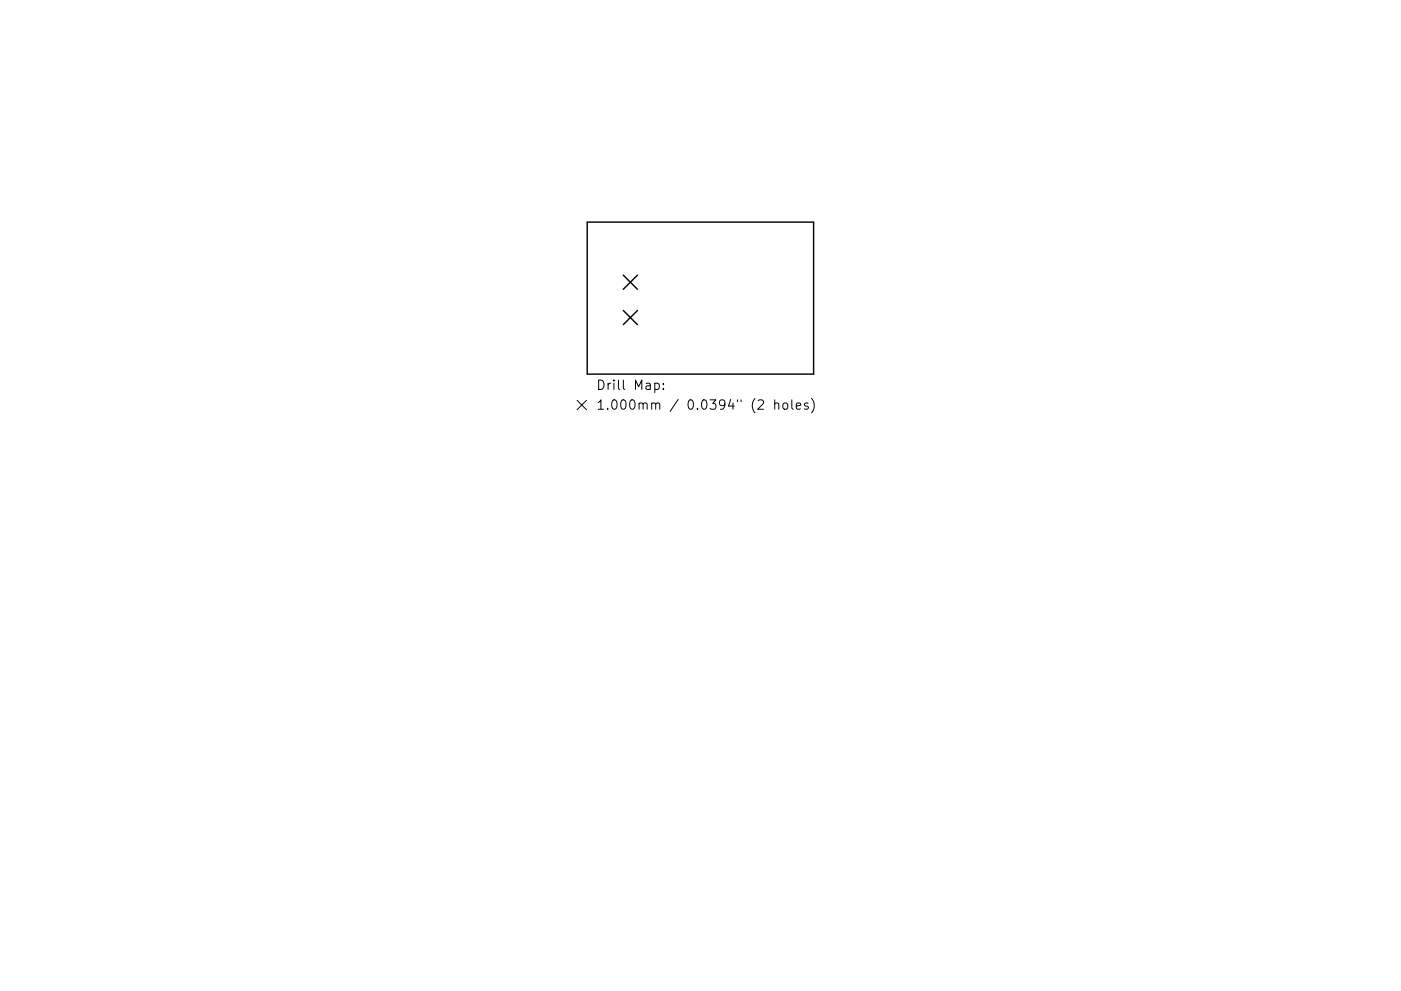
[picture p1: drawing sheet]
<svg xmlns="http://www.w3.org/2000/svg" width="297mm" height="210mm" viewBox="0 0 297 210" stroke-linecap="round" stroke-linejoin="round" font-family="sans-serif">
<defs><g id="words">
<g font-size="2.8">
<text x="126.4" y="82.7">Drill Map:</text>
<text x="126.4" y="86.9">1.000mm / 0.0394&quot; (2 holes)</text>
</g>
</g></defs>
<path d="M124.5 47.1h48v32.3h-48zM132.2 58.4l3 3M135.2 58.4l-3 3M132.2 65.9l3 3M135.2 65.9l-3 3" fill="none" stroke="#000" stroke-width=".3"/>
<path d="M122.4 84.9l2 2M124.4 84.9l-2 2M138.8 81.4l.6-.1 .4 .4v.5l-.2 .3h-.8M140.6 82.4v.2M140.6 81.4v.2M164.3 85.7a.5 .5 0 0 1 .8 .1v1M164.3 84.8v2M166.1 85.7a.54 .54 0 0 1 .5-.2 .54 .54 0 0 1 .4 .4v.5a.54 .54 0 0 1-.5 .4 .54 .54 0 0 1-.5-.4zM167.9 84.8v1.7l.3 .3M168.8 86.2l1-.2-.1-.4-.6-.1-.3 .3 .1 .9h.8M171.3 85.6l-.5-.1-.3 .3 .1 .3 .7 .2v.4h-.8M172.1 84.5a2.29 2.29 0 0 1 0 3.1" fill="none" stroke="#000" stroke-width=".21"/>
<use href="#words"/>
</svg>
